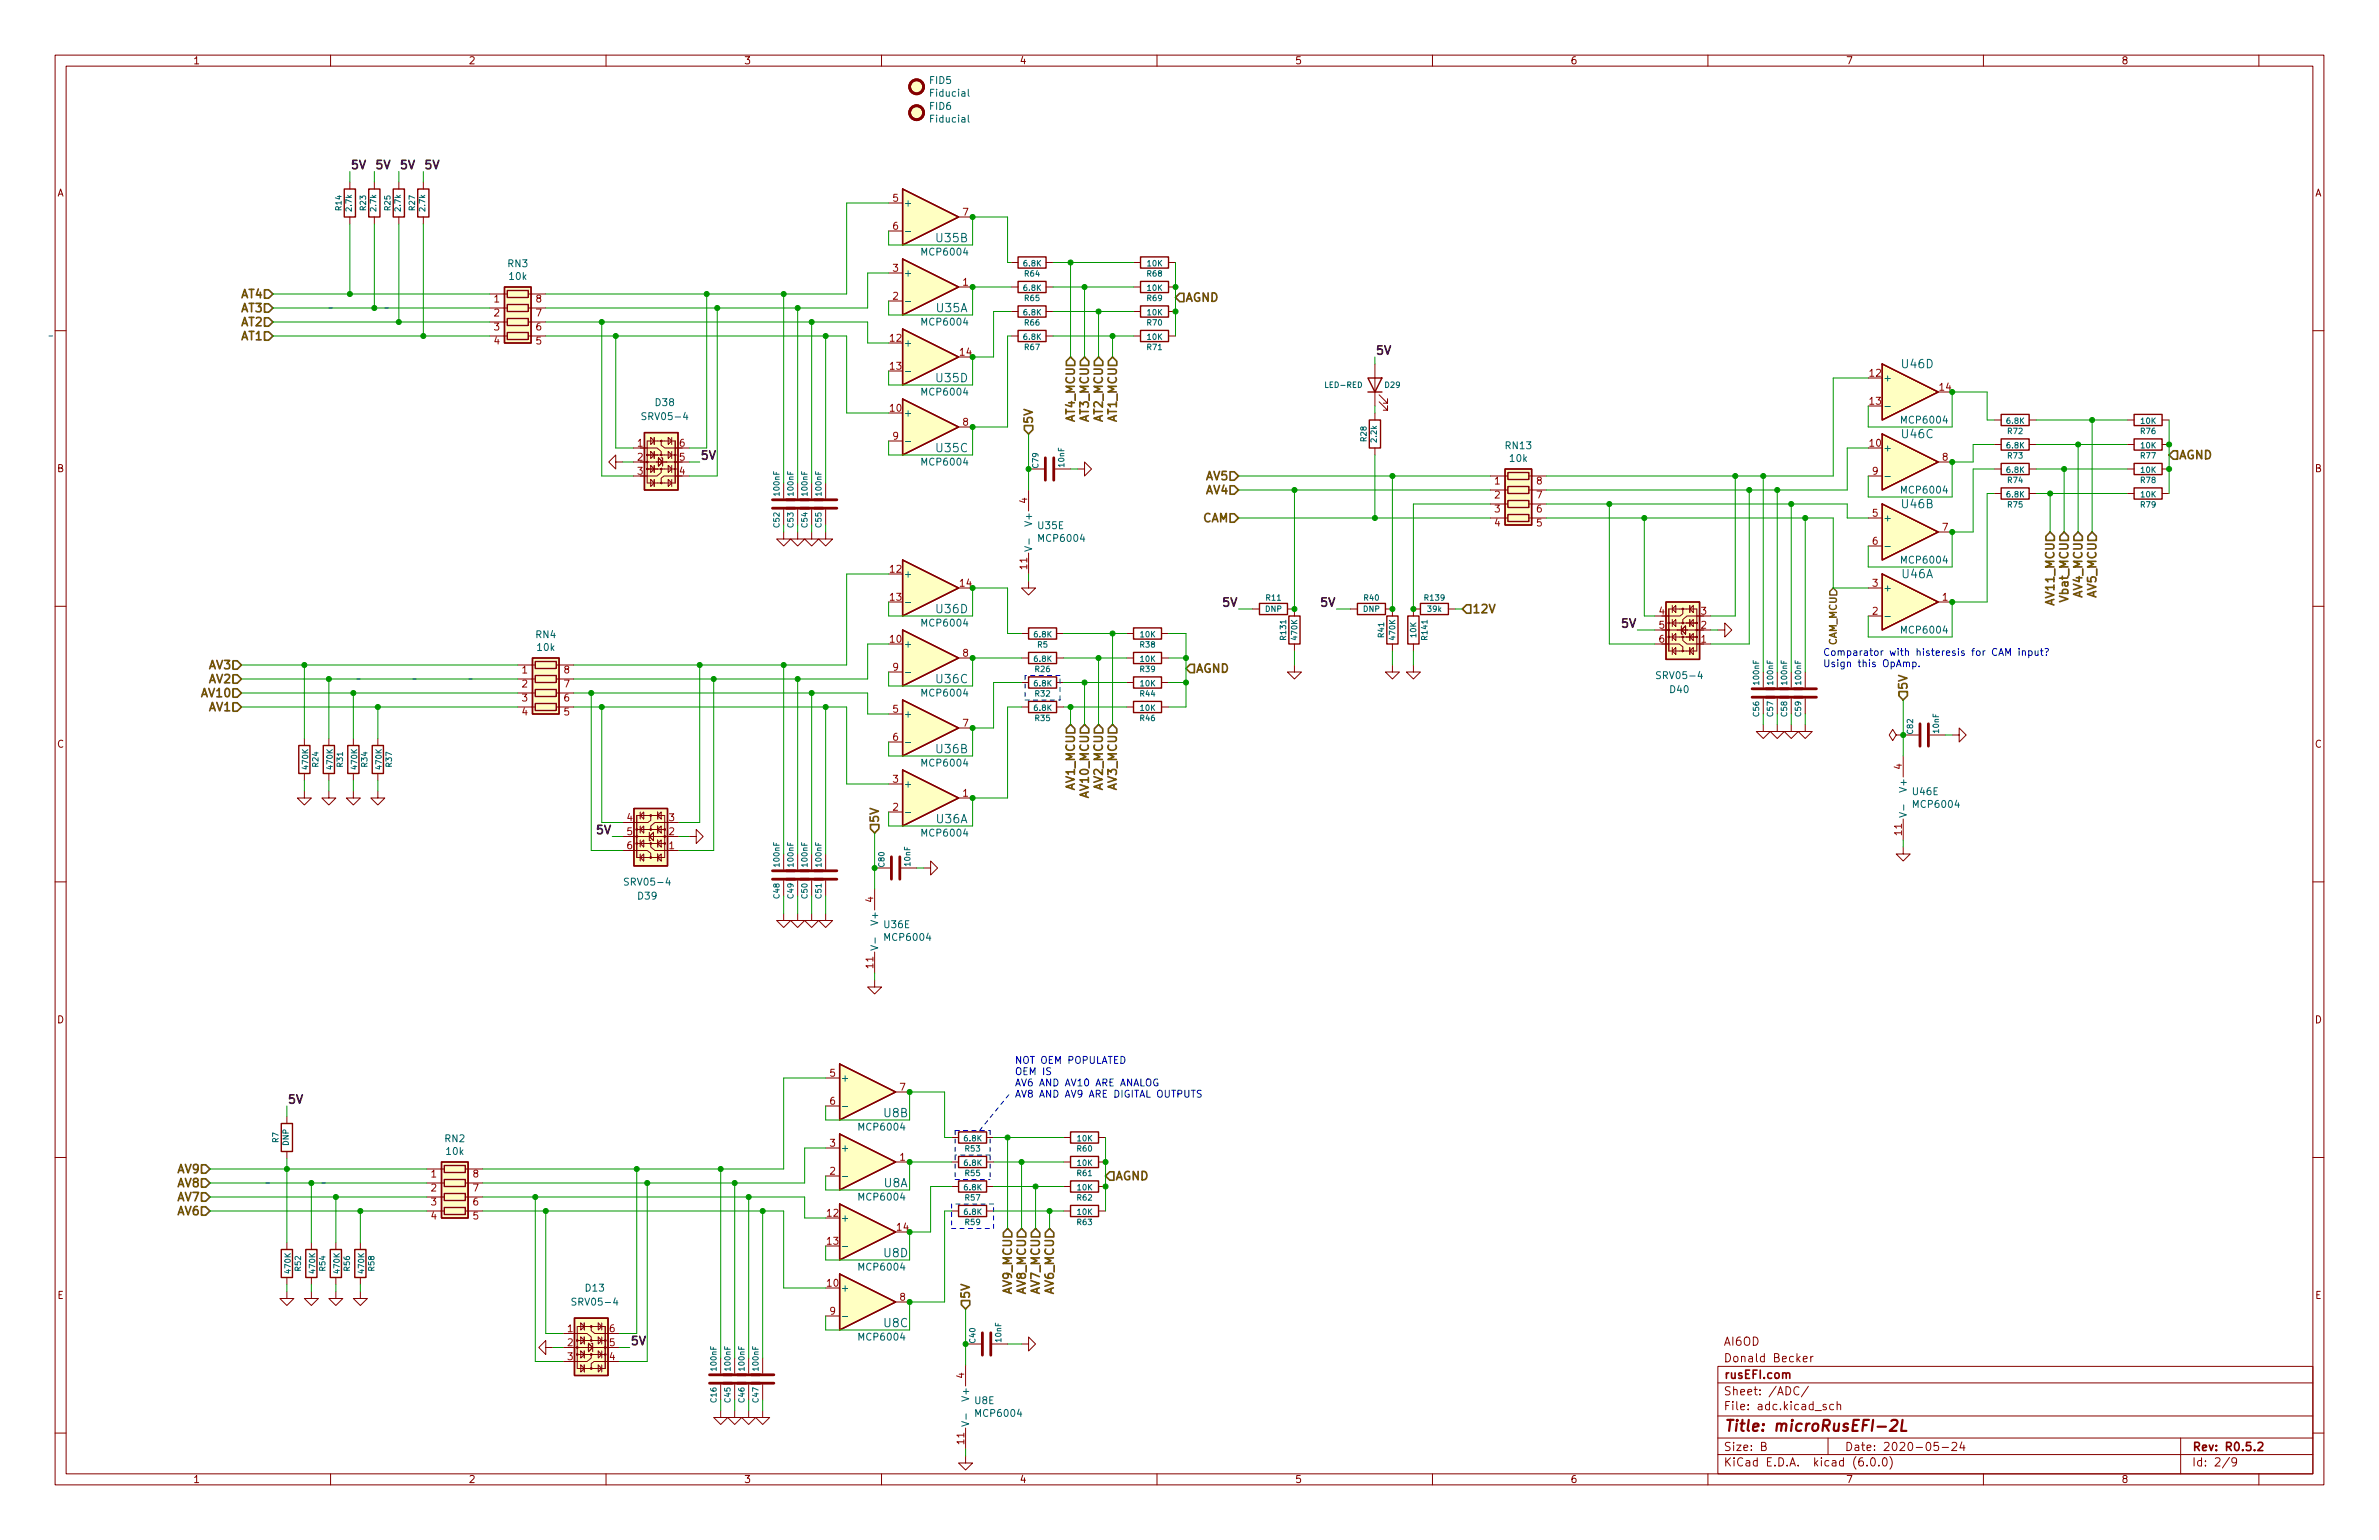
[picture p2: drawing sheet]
<svg xmlns="http://www.w3.org/2000/svg" width="432mm" height="279mm" viewBox="0 0 432 279" stroke-linecap="round" stroke-linejoin="round" font-family="sans-serif">
<defs><g id="words">
<text font-size="2.8" fill="#840000" x="312.8" y="259.7">Title: microRusEFI-2L</text>
<g font-size="2.1" fill="#0f0f0f">
<text x="63.5" y="30.7">5V</text>
<text x="67.9" y="30.7">5V</text>
<text x="72.4" y="30.7">5V</text>
<text x="76.8" y="30.7">5V</text>
<text x="249.6" y="64.3">5V</text>
<text x="127" y="83.4">5V</text>
<text x="222.2" y="110.1">5V</text>
<text x="240" y="110.1">5V</text>
<text x="294.6" y="113.9">5V</text>
<text x="108.5" y="151.3">5V</text>
<text x="52.1" y="200.2">5V</text>
<text x="114.3" y="244">5V</text>
</g>
<g font-size="2.1" fill="#006464">
<text x="170" y="43.9">U35B</text>
<text x="170" y="56.6">U35A</text>
<text x="170" y="69.3">U35D</text>
<text x="345.3" y="66.8">U46D</text>
<text x="170" y="82">U35C</text>
<text x="345.3" y="79.5">U46C</text>
<text x="345.3" y="92.2">U46B</text>
<text x="345.3" y="104.9">U46A</text>
<text x="170" y="111.3">U36D</text>
<text x="170" y="124">U36C</text>
<text x="170" y="136.7">U36B</text>
<text x="170" y="149.4">U36A</text>
<text x="160.4" y="202.7">U8B</text>
<text x="160.4" y="215.4">U8A</text>
<text x="160.4" y="228.1">U8D</text>
<text x="160.4" y="240.8">U8C</text>
</g>
<g font-size="2.1" fill="#725600">
<text x="43.9" y="54.1">AT4</text>
<text x="43.9" y="56.6">AT3</text>
<text x="43.9" y="59.2">AT2</text>
<text x="215" y="54.7">AGND</text>
<text x="43.9" y="61.7">AT1</text>
<text x="187.5" y="77.1" transform="rotate(-90 187.5 77.1)">5V</text>
<text x="195.1" y="76.4" transform="rotate(-90 195.1 76.4)">AT4_MCU</text>
<text x="197.6" y="76.4" transform="rotate(-90 197.6 76.4)">AT3_MCU</text>
<text x="200.2" y="76.4" transform="rotate(-90 200.2 76.4)">AT2_MCU</text>
<text x="202.7" y="76.4" transform="rotate(-90 202.7 76.4)">AT1_MCU</text>
<text x="395.3" y="83.3">AGND</text>
<text x="219" y="89.7">AV4</text>
<text x="219" y="87.1">AV5</text>
<text x="218.3" y="94.7">CAM</text>
<text x="267.1" y="111.3">12V</text>
<text x="372.9" y="109.5" transform="rotate(-90 372.9 109.5)">AV11_MCU</text>
<text x="375.4" y="108.8" transform="rotate(-90 375.4 108.8)">Vbat_MCU</text>
<text x="378" y="108.3" transform="rotate(-90 378 108.3)">AV4_MCU</text>
<text x="380.5" y="108.3" transform="rotate(-90 380.5 108.3)">AV5_MCU</text>
<text x="38" y="121.4">AV3</text>
<text x="38" y="124">AV2</text>
<text x="216.9" y="122">AGND</text>
<text x="346.2" y="125.4" transform="rotate(-90 346.2 125.4)">5V</text>
<text x="36.9" y="126.5">AV10</text>
<text x="38" y="129">AV1</text>
<text x="195.1" y="143.2" transform="rotate(-90 195.1 143.2)">AV1_MCU</text>
<text x="200.2" y="143.2" transform="rotate(-90 200.2 143.2)">AV2_MCU</text>
<text x="202.7" y="143.2" transform="rotate(-90 202.7 143.2)">AV3_MCU</text>
<text x="159.5" y="149.5" transform="rotate(-90 159.5 149.5)">5V</text>
<text x="197.6" y="144.4" transform="rotate(-90 197.6 144.4)">AV10_MCU</text>
<text x="32.3" y="212.9">AV9</text>
<text x="32.3" y="215.4">AV8</text>
<text x="202.3" y="214.1">AGND</text>
<text x="32.3" y="217.9">AV7</text>
<text x="32.3" y="220.5">AV6</text>
<text x="176" y="235.8" transform="rotate(-90 176 235.8)">5V</text>
<text x="183.6" y="234.7" transform="rotate(-90 183.6 234.7)">AV9_MCU</text>
<text x="186.2" y="234.7" transform="rotate(-90 186.2 234.7)">AV8_MCU</text>
<text x="188.7" y="234.7" transform="rotate(-90 188.7 234.7)">AV7_MCU</text>
<text x="191.3" y="234.7" transform="rotate(-90 191.3 234.7)">AV6_MCU</text>
</g>
<g font-size="2.1" fill="#840000">
<text x="312.8" y="244.1">AI6OD</text>
<text x="312.8" y="250.2">rusEFI.com</text>
<text x="312.8" y="247.1">Donald Becker</text>
<text x="312.8" y="255.9">File: adc.kicad_sch</text>
<text x="312.8" y="253.2">Sheet: /ADC/</text>
<text x="312.8" y="263.2">Size: B</text>
<text x="334.8" y="263.2">Date: 2020-05-24</text>
<text x="397.8" y="263.2">Rev: R0.5.2</text>
<text x="312.8" y="266">KiCad E.D.A. kicad (6.0.0)</text>
<text x="397.8" y="266">Id: 2/9</text>
</g>
<g font-size="1.8" fill="#840000">
<text x="35" y="11.7">1</text>
<text x="85" y="11.7">2</text>
<text x="135" y="11.7">3</text>
<text x="185" y="11.7">4</text>
<text x="235" y="11.7">5</text>
<text x="285" y="11.7">6</text>
<text x="335" y="11.7">7</text>
<text x="385" y="11.7">8</text>
<text x="10.3" y="35.6">A</text>
<text x="420.1" y="35.6">A</text>
<text x="10.3" y="85.7">B</text>
<text x="420.1" y="85.7">B</text>
<text x="10.3" y="135.6">C</text>
<text x="420.1" y="135.6">C</text>
<text x="10.3" y="185.7">D</text>
<text x="420.1" y="185.7">D</text>
<text x="10.4" y="235.7">E</text>
<text x="420.2" y="235.7">E</text>
<text x="35" y="269.1">1</text>
<text x="85" y="269.1">2</text>
<text x="135" y="269.1">3</text>
<text x="185" y="269.1">4</text>
<text x="235" y="269.1">5</text>
<text x="285" y="269.1">6</text>
<text x="335" y="269.1">7</text>
<text x="385" y="269.1">8</text>
</g>
<g font-size="1.8" fill="#006464">
<text x="168.8" y="15.2">FID5</text>
<text x="169" y="17.5">Fiducial</text>
<text x="168.8" y="19.9">FID6</text>
<text x="169" y="22.2">Fiducial</text>
<text x="164" y="37.5">+</text>
<text x="167.5" y="46.4">MCP6004</text>
<text x="92.2" y="48.5">RN3</text>
<text x="92.5" y="50.8">10k</text>
<text x="164" y="50.2">+</text>
<text x="167.5" y="59.1">MCP6004</text>
<text x="164" y="62.9">+</text>
<text x="167.5" y="71.8">MCP6004</text>
<text x="341.8" y="69.2">+</text>
<text x="117.1" y="76.2">SRV05-4</text>
<text x="119" y="73.7">D38</text>
<text x="164" y="75.6">+</text>
<text x="345.3" y="76.8">MCP6004</text>
<text x="273.3" y="81.5">RN13</text>
<text x="274.1" y="83.8">10k</text>
<text x="341.8" y="81.9">+</text>
<text x="167.5" y="84.5">MCP6004</text>
<text x="345.3" y="89.5">MCP6004</text>
<text x="187.3" y="95" transform="rotate(-90 187.3 95)">V+</text>
<text x="188.5" y="96">U35E</text>
<text x="341.8" y="94.6">+</text>
<text x="188.7" y="98.3">MCP6004</text>
<text x="164" y="104.8">+</text>
<text x="341.8" y="107.3">+</text>
<text x="345.3" y="102.2">MCP6004</text>
<text x="167.5" y="113.7">MCP6004</text>
<text x="97.3" y="115.8">RN4</text>
<text x="97.6" y="118.1">10k</text>
<text x="164" y="117.5">+</text>
<text x="345.3" y="114.9">MCP6004</text>
<text x="301.2" y="123.2">SRV05-4</text>
<text x="303.2" y="125.7">D40</text>
<text x="164" y="130.2">+</text>
<text x="167.5" y="126.4">MCP6004</text>
<text x="164" y="142.9">+</text>
<text x="167.5" y="139.1">MCP6004</text>
<text x="346.1" y="143.3" transform="rotate(-90 346.1 143.3)">V+</text>
<text x="347.2" y="144.2">U46E</text>
<text x="347.5" y="146.6">MCP6004</text>
<text x="167.5" y="151.8">MCP6004</text>
<text x="113.9" y="160.7">SRV05-4</text>
<text x="115.9" y="163.2">D39</text>
<text x="159.4" y="167.4" transform="rotate(-90 159.4 167.4)">V+</text>
<text x="160.5" y="168.4">U36E</text>
<text x="160.8" y="170.7">MCP6004</text>
<text x="152.5" y="196.2">+</text>
<text x="80.8" y="207.2">RN2</text>
<text x="81.1" y="209.5">10k</text>
<text x="152.5" y="208.9">+</text>
<text x="156.1" y="205.1">MCP6004</text>
<text x="152.5" y="221.6">+</text>
<text x="156.1" y="217.8">MCP6004</text>
<text x="156.1" y="230.5">MCP6004</text>
<text x="104.4" y="236.9">SRV05-4</text>
<text x="106.3" y="234.3">D13</text>
<text x="152.5" y="234.3">+</text>
<text x="156.1" y="243.2">MCP6004</text>
<text x="175.9" y="253.8" transform="rotate(-90 175.9 253.8)">V+</text>
<text x="176.9" y="254.7">U8E</text>
<text x="177.3" y="257">MCP6004</text>
</g>
<g font-size="1.8" fill="#a90000">
<text x="162.1" y="36.6">5</text>
<text x="162.1" y="41.7">6</text>
<text x="174.8" y="39.1">7</text>
<text x="162.1" y="49.3">3</text>
<text x="174.8" y="51.8">1</text>
<text x="89.7" y="54.9">1</text>
<text x="89.7" y="57.4">2</text>
<text x="89.7" y="59.9">3</text>
<text x="97.3" y="59.9">6</text>
<text x="97.3" y="57.4">7</text>
<text x="97.3" y="54.9">8</text>
<text x="162.1" y="54.4">2</text>
<text x="89.7" y="62.5">4</text>
<text x="97.3" y="62.5">5</text>
<text x="161.6" y="62">12</text>
<text x="174.3" y="64.5">14</text>
<text x="161.6" y="67.1">13</text>
<text x="339.4" y="68.3">12</text>
<text x="352.1" y="70.9">14</text>
<text x="161.6" y="74.7">10</text>
<text x="174.8" y="77.2">8</text>
<text x="339.4" y="73.4">13</text>
<text x="115.7" y="81">1</text>
<text x="115.7" y="83.6">2</text>
<text x="123.3" y="83.6">5</text>
<text x="123.3" y="81">6</text>
<text x="162.1" y="79.8">9</text>
<text x="339.4" y="81">10</text>
<text x="352.6" y="83.6">8</text>
<text x="115.7" y="86.1">3</text>
<text x="123.3" y="86.1">4</text>
<text x="271.3" y="87.9">1</text>
<text x="278.9" y="87.9">8</text>
<text x="339.9" y="86.1">9</text>
<text x="186.4" y="91.3" transform="rotate(-90 186.4 91.3)">4</text>
<text x="271.3" y="90.4">2</text>
<text x="271.3" y="93">3</text>
<text x="271.3" y="95.5">4</text>
<text x="278.9" y="95.5">5</text>
<text x="278.9" y="93">6</text>
<text x="278.9" y="90.4">7</text>
<text x="339.9" y="93.7">5</text>
<text x="339.9" y="98.8">6</text>
<text x="352.6" y="96.3">7</text>
<text x="161.6" y="103.9">12</text>
<text x="174.3" y="106.4">14</text>
<text x="186.4" y="103.2" transform="rotate(-90 186.4 103.2)">11</text>
<text x="339.9" y="106.4">3</text>
<text x="161.6" y="109">13</text>
<text x="301.1" y="111.5">4</text>
<text x="308.8" y="111.5">3</text>
<text x="339.9" y="111.5">2</text>
<text x="352.6" y="109">1</text>
<text x="161.6" y="116.6">10</text>
<text x="174.8" y="119.1">8</text>
<text x="301.1" y="114">5</text>
<text x="301.1" y="116.6">6</text>
<text x="308.8" y="116.6">1</text>
<text x="308.8" y="114">2</text>
<text x="94.8" y="122.2">1</text>
<text x="94.8" y="124.7">2</text>
<text x="102.4" y="124.7">7</text>
<text x="102.4" y="122.2">8</text>
<text x="162.1" y="121.7">9</text>
<text x="94.8" y="127.3">3</text>
<text x="94.8" y="129.8">4</text>
<text x="102.4" y="129.8">5</text>
<text x="102.4" y="127.3">6</text>
<text x="162.1" y="129.3">5</text>
<text x="174.8" y="131.8">7</text>
<text x="162.1" y="134.4">6</text>
<text x="162.1" y="142">3</text>
<text x="345.2" y="139.6" transform="rotate(-90 345.2 139.6)">4</text>
<text x="113.8" y="149">4</text>
<text x="121.4" y="149">3</text>
<text x="162.1" y="147.1">2</text>
<text x="174.8" y="144.5">1</text>
<text x="113.8" y="151.5">5</text>
<text x="113.8" y="154.1">6</text>
<text x="121.4" y="154.1">1</text>
<text x="121.4" y="151.5">2</text>
<text x="345.2" y="151.5" transform="rotate(-90 345.2 151.5)">11</text>
<text x="158.5" y="163.7" transform="rotate(-90 158.5 163.7)">4</text>
<text x="158.5" y="175.6" transform="rotate(-90 158.5 175.6)">11</text>
<text x="150.6" y="195.3">5</text>
<text x="163.3" y="197.9">7</text>
<text x="150.6" y="200.4">6</text>
<text x="150.6" y="208">3</text>
<text x="78.2" y="213.6">1</text>
<text x="85.9" y="213.6">8</text>
<text x="150.6" y="213.1">2</text>
<text x="163.3" y="210.6">1</text>
<text x="78.2" y="216.2">2</text>
<text x="78.2" y="218.7">3</text>
<text x="78.2" y="221.2">4</text>
<text x="85.9" y="221.2">5</text>
<text x="85.9" y="218.7">6</text>
<text x="85.9" y="216.2">7</text>
<text x="150.1" y="220.7">12</text>
<text x="150.1" y="225.8">13</text>
<text x="162.8" y="223.3">14</text>
<text x="150.1" y="233.4">10</text>
<text x="150.6" y="238.5">9</text>
<text x="163.3" y="236">8</text>
<text x="103" y="241.7">1</text>
<text x="103" y="244.2">2</text>
<text x="110.6" y="244.2">5</text>
<text x="110.6" y="241.7">6</text>
<text x="103" y="246.8">3</text>
<text x="110.6" y="246.8">4</text>
<text x="175" y="250" transform="rotate(-90 175 250)">4</text>
<text x="175" y="262" transform="rotate(-90 175 262)">11</text>
</g>
<g font-size="1.8" fill="#0000c2">
<text x="330.8" y="119">Comparator with histeresis for CAM input?</text>
<text x="330.8" y="121">Usign this OpAmp.</text>
<text x="184.1" y="193">NOT OEM POPULATED</text>
<text x="184.1" y="195">OEM IS</text>
<text x="184.1" y="197.1">AV6 AND AV10 ARE ANALOG</text>
<text x="184.1" y="199.1">AV8 AND AV9 ARE DIGITAL OUTPUTS</text>
</g>
<text font-size="1.8" fill="#725600" x="333.4" y="117.1" transform="rotate(-90 333.4 117.1)">CAM_MCU</text>
<g font-size="1.4" fill="#006464">
<text x="62" y="38.1" transform="rotate(-90 62 38.1)">R14</text>
<text x="63.8" y="38.2" transform="rotate(-90 63.8 38.2)">2.7k</text>
<text x="66.4" y="38.1" transform="rotate(-90 66.4 38.1)">R23</text>
<text x="68.3" y="38.2" transform="rotate(-90 68.3 38.2)">2.7k</text>
<text x="70.9" y="38.1" transform="rotate(-90 70.9 38.1)">R25</text>
<text x="72.7" y="38.2" transform="rotate(-90 72.7 38.2)">2.7k</text>
<text x="75.3" y="38.1" transform="rotate(-90 75.3 38.1)">R27</text>
<text x="77.2" y="38.2" transform="rotate(-90 77.2 38.2)">2.7k</text>
<text x="185.9" y="52.8">6.8K</text>
<text x="185.9" y="48.3">6.8K</text>
<text x="186" y="50.2">R64</text>
<text x="208.3" y="50.2">R68</text>
<text x="208.3" y="52.8">10K</text>
<text x="208.3" y="48.3">10K</text>
<text x="185.9" y="57.2">6.8K</text>
<text x="186" y="54.6">R65</text>
<text x="186" y="59.1">R66</text>
<text x="208.3" y="59.1">R70</text>
<text x="208.3" y="54.6">R69</text>
<text x="208.3" y="57.2">10K</text>
<text x="185.9" y="61.6">6.8K</text>
<text x="186" y="63.5">R67</text>
<text x="208.3" y="63.5">R71</text>
<text x="208.3" y="61.6">10K</text>
<text x="240.7" y="70.4">LED-RED</text>
<text x="251.4" y="70.4">D29</text>
<text x="364.3" y="76.9">6.8K</text>
<text x="388.6" y="76.9">10K</text>
<text x="248" y="80" transform="rotate(-90 248 80)">R28</text>
<text x="249.9" y="80.1" transform="rotate(-90 249.9 80.1)">2.2k</text>
<text x="364.3" y="81.3">6.8K</text>
<text x="364.5" y="78.7">R72</text>
<text x="364.5" y="83.2">R73</text>
<text x="388.6" y="83.2">R77</text>
<text x="388.6" y="78.7">R76</text>
<text x="388.6" y="81.3">10K</text>
<text x="141.5" y="89.8" transform="rotate(-90 141.5 89.8)">100nF</text>
<text x="144" y="89.8" transform="rotate(-90 144 89.8)">100nF</text>
<text x="146.6" y="89.8" transform="rotate(-90 146.6 89.8)">100nF</text>
<text x="149.1" y="89.8" transform="rotate(-90 149.1 89.8)">100nF</text>
<text x="188.5" y="84.8" transform="rotate(-90 188.5 84.8)">C79</text>
<text x="193.2" y="84.7" transform="rotate(-90 193.2 84.7)">10nF</text>
<text x="364.3" y="85.8">6.8K</text>
<text x="364.5" y="87.6">R74</text>
<text x="388.6" y="87.6">R78</text>
<text x="388.6" y="85.8">10K</text>
<text x="141.5" y="95.6" transform="rotate(-90 141.5 95.6)">C52</text>
<text x="144" y="95.6" transform="rotate(-90 144 95.6)">C53</text>
<text x="146.6" y="95.6" transform="rotate(-90 146.6 95.6)">C54</text>
<text x="149.1" y="95.6" transform="rotate(-90 149.1 95.6)">C55</text>
<text x="364.3" y="90.2">6.8K</text>
<text x="364.5" y="92.1">R75</text>
<text x="388.6" y="92.1">R79</text>
<text x="388.6" y="90.2">10K</text>
<text x="229.6" y="111">DNP</text>
<text x="229.8" y="109">R11</text>
<text x="247.4" y="111">DNP</text>
<text x="247.6" y="109">R40</text>
<text x="258.7" y="109">R139</text>
<text x="259.2" y="111">39k</text>
<text x="187.8" y="115.6">6.8K</text>
<text x="188.3" y="117.5">R5</text>
<text x="207" y="117.5">R38</text>
<text x="207" y="115.6">10K</text>
<text x="233.4" y="116" transform="rotate(-90 233.4 116)">R131</text>
<text x="235.5" y="116" transform="rotate(-90 235.5 116)">470K</text>
<text x="251.2" y="115.6" transform="rotate(-90 251.2 115.6)">R41</text>
<text x="253.2" y="116" transform="rotate(-90 253.2 116)">470K</text>
<text x="257" y="115.6" transform="rotate(-90 257 115.6)">10K</text>
<text x="259.1" y="116" transform="rotate(-90 259.1 116)">R141</text>
<text x="187.8" y="124.5">6.8K</text>
<text x="187.8" y="120.1">6.8K</text>
<text x="187.9" y="121.9">R26</text>
<text x="207" y="121.9">R39</text>
<text x="207" y="124.5">10K</text>
<text x="207" y="120.1">10K</text>
<text x="319.3" y="124.1" transform="rotate(-90 319.3 124.1)">100nF</text>
<text x="321.8" y="124.1" transform="rotate(-90 321.8 124.1)">100nF</text>
<text x="324.4" y="124.1" transform="rotate(-90 324.4 124.1)">100nF</text>
<text x="326.9" y="124.1" transform="rotate(-90 326.9 124.1)">100nF</text>
<text x="187.8" y="129">6.8K</text>
<text x="187.9" y="130.8">R35</text>
<text x="187.9" y="126.4">R32</text>
<text x="207" y="130.8">R46</text>
<text x="207" y="126.4">R44</text>
<text x="207" y="129">10K</text>
<text x="319.3" y="129.9" transform="rotate(-90 319.3 129.9)">C56</text>
<text x="321.8" y="129.9" transform="rotate(-90 321.8 129.9)">C57</text>
<text x="324.4" y="129.9" transform="rotate(-90 324.4 129.9)">C58</text>
<text x="326.9" y="129.9" transform="rotate(-90 326.9 129.9)">C59</text>
<text x="347.2" y="133.1" transform="rotate(-90 347.2 133.1)">C82</text>
<text x="351.9" y="132.9" transform="rotate(-90 351.9 132.9)">10nF</text>
<text x="55.9" y="139.5" transform="rotate(-90 55.9 139.5)">470K</text>
<text x="57.8" y="139.1" transform="rotate(-90 57.8 139.1)">R24</text>
<text x="60.4" y="139.5" transform="rotate(-90 60.4 139.5)">470K</text>
<text x="62.2" y="139.1" transform="rotate(-90 62.2 139.1)">R31</text>
<text x="64.8" y="139.5" transform="rotate(-90 64.8 139.5)">470K</text>
<text x="66.7" y="139.1" transform="rotate(-90 66.7 139.1)">R34</text>
<text x="69.3" y="139.5" transform="rotate(-90 69.3 139.5)">470K</text>
<text x="71.1" y="139.1" transform="rotate(-90 71.1 139.1)">R37</text>
<text x="141.5" y="157.1" transform="rotate(-90 141.5 157.1)">100nF</text>
<text x="144" y="157.1" transform="rotate(-90 144 157.1)">100nF</text>
<text x="146.6" y="157.1" transform="rotate(-90 146.6 157.1)">100nF</text>
<text x="149.1" y="157.1" transform="rotate(-90 149.1 157.1)">100nF</text>
<text x="160.5" y="157.2" transform="rotate(-90 160.5 157.2)">C80</text>
<text x="165.2" y="157.1" transform="rotate(-90 165.2 157.1)">10nF</text>
<text x="141.5" y="163" transform="rotate(-90 141.5 163)">C48</text>
<text x="144" y="163" transform="rotate(-90 144 163)">C49</text>
<text x="146.6" y="163" transform="rotate(-90 146.6 163)">C50</text>
<text x="149.1" y="163" transform="rotate(-90 149.1 163)">C51</text>
<text x="50.5" y="207.3" transform="rotate(-90 50.5 207.3)">R7</text>
<text x="52.4" y="207.8" transform="rotate(-90 52.4 207.8)">DNP</text>
<text x="175.1" y="207.1">6.8K</text>
<text x="175.2" y="208.9">R53</text>
<text x="195.6" y="208.9">R60</text>
<text x="195.6" y="207.1">10K</text>
<text x="175.1" y="216">6.8K</text>
<text x="175.1" y="211.5">6.8K</text>
<text x="175.2" y="213.4">R55</text>
<text x="195.6" y="213.4">R61</text>
<text x="195.6" y="216">10K</text>
<text x="195.6" y="211.5">10K</text>
<text x="175.1" y="220.4">6.8K</text>
<text x="175.2" y="217.8">R57</text>
<text x="195.6" y="217.8">R62</text>
<text x="195.6" y="220.4">10K</text>
<text x="175.2" y="222.2">R59</text>
<text x="195.6" y="222.2">R63</text>
<text x="52.8" y="230.9" transform="rotate(-90 52.8 230.9)">470K</text>
<text x="54.6" y="230.5" transform="rotate(-90 54.6 230.5)">R52</text>
<text x="57.2" y="230.9" transform="rotate(-90 57.2 230.9)">470K</text>
<text x="59.1" y="230.5" transform="rotate(-90 59.1 230.5)">R54</text>
<text x="61.6" y="230.9" transform="rotate(-90 61.6 230.9)">470K</text>
<text x="63.5" y="230.5" transform="rotate(-90 63.5 230.5)">R56</text>
<text x="66.1" y="230.9" transform="rotate(-90 66.1 230.9)">470K</text>
<text x="67.9" y="230.5" transform="rotate(-90 67.9 230.5)">R58</text>
<text x="177" y="243.6" transform="rotate(-90 177 243.6)">C40</text>
<text x="181.7" y="243.4" transform="rotate(-90 181.7 243.4)">10nF</text>
<text x="130" y="248.6" transform="rotate(-90 130 248.6)">100nF</text>
<text x="132.6" y="248.6" transform="rotate(-90 132.6 248.6)">100nF</text>
<text x="135.1" y="248.6" transform="rotate(-90 135.1 248.6)">100nF</text>
<text x="137.7" y="248.6" transform="rotate(-90 137.7 248.6)">100nF</text>
<text x="130" y="254.4" transform="rotate(-90 130 254.4)">C16</text>
<text x="132.6" y="254.4" transform="rotate(-90 132.6 254.4)">C45</text>
<text x="135.1" y="254.4" transform="rotate(-90 135.1 254.4)">C46</text>
<text x="137.7" y="254.4" transform="rotate(-90 137.7 254.4)">C47</text>
</g>
</g></defs>
<g fill="none" stroke="#840000" stroke-width=".18">
<path d="M10 10h411.8v259.4h-411.8zM12 12h407.8v255.4h-407.8zM60 10v2M110 10v2M160 10v2M210 10v2M260 10v2M310 10v2M360 10v2M410 10v2M63.5 33v1.3M63.5 39.4v1.2"/>
<path d="M67.9 33v1.3M67.9 39.4v1.2M72.4 33v1.3M72.4 39.4v1.2M76.8 33v1.3M76.8 39.4v1.2M161.3 36.8h2.5M174 39.4h2.5M10 60h2M88.9 53.3h3.2M88.9 55.9h3.2M88.9 58.4h3.2"/>
<path d="M95.9 53.3h3.2M95.9 55.9h3.2M95.9 58.4h3.2M161.3 54.6h2.5M161.3 49.5h2.5M161.3 41.9h2.5M174 52.1h2.5M183.5 52.1h1.3M183.5 56.5h1.3M183.5 47.6h1.3M189.9 52.1h1.2M189.9 56.5h1.2"/>
<path d="M189.9 47.6h1.2M205.7 52.1h1.3M205.7 56.5h1.3M205.7 47.6h1.3M212.1 52.1h1.3M212.1 56.5h1.3M212.1 47.6h1.3M419.8 60h2M88.9 61h3.2M95.9 61h3.2M118.1 79.4l.6 .6-.6 .6zM118.7 79.4v1.2"/>
<path d="M120 79.9v.9l.6 .5h3.2M121.3 79.4l.6 .6-.6 .6zM121.9 79.4v1.2M174 77.5h2.5M183.5 61h1.3M189.9 61h1.2M205.7 61h1.3M212.1 61h1.3M249.6 66v7.7M249.6 74.9v1.3M250.3 72.9l1.5 1.5v-.7v.7h-.7M250.3 71.6l1.5 1.6v-.8v.8h-.7"/>
<path d="M361.9 76.2h1.3M368.3 76.2h1.3M386.1 76.2h1.2M392.4 76.2h1.3M111.8 83.8v-1.2l-1.3 1.2 1.3 1.3v-1.3h1.2M114.9 83.8h10.2M114.9 81.3h2.6M114.9 86.4h2.6M116.2 81.3h3.1l.7 .6v.7M117.5 80h5.1v7.6h-5.1zM117.5 82.6h5.1M117.5 85.1h5.1"/>
<path d="M118.1 81.9l.6 .7-.6 .6zM118.1 84.5l.6 .6-.6 .6zM118.1 87l.6 .6-.6 .7zM118.7 81.9v1.3M118.7 84.5v1.2M118.7 87v1.3M119.5 83.1l.8 .7-.8 .8zM120 83.1h.3v1.5M120 85v.7l-.7 .7h-3.1M121.3 81.9l.6 .7-.6 .6zM121.3 84.5l.6 .6-.6 .6zM121.3 87l.6 .6-.6 .7z"/>
<path d="M121.9 81.9v1.3M121.9 84.5v1.2M121.9 87v1.3M122.6 81.3h2.5M122.6 86.4h2.5M123.8 86.4h-3.3l-.5 .3v.9M142.2 96.5v1.3h1.3l-1.3 1.3-1.2-1.3h1.2M142.2 87.6v2.8M142.2 92.5v2.8M144.8 96.5v1.3h1.2l-1.2 1.3-1.3-1.3h1.3M144.8 87.6v2.8M144.8 92.5v2.8"/>
<path d="M147.3 96.5v1.3h1.3l-1.3 1.3-1.3-1.3h1.3M147.3 87.6v2.8M147.3 92.5v2.8M149.9 96.5v1.3h1.2l-1.2 1.3-1.3-1.3h1.3M149.9 87.6v2.8M149.9 92.5v2.8M161.3 80h2.5M186.7 85.1h2.8M186.7 88.9v3.8M191.5 85.1h2.8M195.6 85.1h1.2v-1.3l1.3 1.3-1.3 1.3v-1.3M249.6 81.3v1.3"/>
<path d="M270.5 86.4h3.2M270.5 94h3.2M270.5 88.9h3.2M270.5 91.4h3.2M277.5 86.4h3.2M277.5 94h3.2M277.5 88.9h3.2M277.5 91.4h3.2M339.1 86.4h2.5M339.1 94h2.5M339.1 99.1h2.5M351.8 83.8h2.5"/>
<path d="M351.8 96.5h2.5M361.9 85.1h1.3M361.9 80.6h1.3M361.9 89.5h1.3M368.3 85.1h1.3M368.3 80.6h1.3M368.3 89.5h1.3M386.1 85.1h1.2M386.1 80.6h1.2M386.1 89.5h1.2M392.4 85.1h1.3M392.4 80.6h1.3"/>
<path d="M392.4 89.5h1.3M10 110h2M174 119.4h2.5M185.4 114.9h1.3M185.4 119.4h1.3M186.7 105.4v1.3h1.3l-1.3 1.3-1.3-1.3h1.3M186.7 100.3v3.8M191.8 114.9h1.2M191.8 119.4h1.2M204.5 114.9h1.2M204.5 119.4h1.2M210.8 114.9h1.3"/>
<path d="M210.8 119.4h1.3M227.3 110.5h1.3M233.7 110.5h1.2v1.3M234.9 116.8v1.3M245.1 110.5h1.3M251.5 110.5h1.2v1.3M252.7 116.8v1.3M256.5 116.8v1.3M257.8 110.5h-1.3v1.3M262.9 110.5h1.3M300.4 111.8h2.5M300.4 114.3h10.1"/>
<path d="M300.4 116.8h2.5M301.6 116.8h3.2l.6 .5v.9M302.9 110.5h5.1v7.6h-5.1zM302.9 115.6h5.1M302.9 113h5.1M303.5 118.1l.7-.6v1.2zM303.5 115.6l.7-.7v1.3zM303.5 110.5l.7-.6v1.2zM303.5 109.9v1.2M303.5 112.4v1.3M303.5 114.9v1.3M303.5 117.5v1.2"/>
<path d="M304.2 112.4v1.3l-.7-.7zM305.2 113.5v1.6h.2M305.2 114.3l.7-.8v1.6zM305.4 115.6v.6l.8 .6h3M305.4 110.5v.9l-.5 .4h-3.3M306.7 118.1l.6-.6v1.2zM306.7 115.6l.6-.7v1.3zM306.7 110.5l.6-.6v1.2zM306.7 109.9v1.2M306.7 112.4v1.3M306.7 114.9v1.3M306.7 117.5v1.2"/>
<path d="M307.3 112.4v1.3l-.6-.7zM308 111.8h2.5M308 116.8h2.5M309.2 111.8h-3l-.8 .6v.8M311.8 114.3h1.3v-1.3l1.2 1.3-1.2 1.3v-1.3M339.1 111.8h2.5M339.1 106.7h2.5M351.8 109.2h2.5M419.8 110h2M55.2 134v1.3M59.7 134v1.3M64.1 134v1.3"/>
<path d="M68.6 134v1.3M94 128.3h3.2M94 120.7h3.2M94 123.2h3.2M94 125.7h3.2M101 128.3h3.1M101 120.7h3.1M101 123.2h3.1M101 125.7h3.1M161.3 129.5h2.5M161.3 134.6h2.5M161.3 121.9h2.5"/>
<path d="M174 132.1h2.5M185.4 128.3h1.3M185.4 123.8h1.3M191.8 128.3h1.2M191.8 123.8h1.2M204.5 128.3h1.2M204.5 123.8h1.2M210.8 128.3h1.3M210.8 123.8h1.3M234.9 120.7v1.2h-1.2l1.2 1.3 1.3-1.3h-1.3M252.7 120.7v1.2h-1.2l1.2 1.3 1.3-1.3h-1.3M256.5 120.7v1.2h-1.2l1.2 1.3 1.3-1.3h-1.3"/>
<path d="M320 131.4v1.3h1.3l-1.3 1.3-1.2-1.3h1.2M320 121.9v2.8M320 126.7v2.8M322.6 131.4v1.3h1.2l-1.2 1.3-1.3-1.3h1.3M322.6 121.9v2.8M322.6 126.7v2.8M325.1 131.4v1.3h1.3l-1.3 1.3-1.3-1.3h1.3M325.1 121.9v2.8M325.1 126.7v2.8M327.7 131.4v1.3h1.2l-1.2 1.3-1.3-1.3h1.3M327.7 121.9v2.8M327.7 126.7v2.8"/>
<path d="M344.2 133.4l-.7-1.1-.6 1.1 .6 1 .7-1h1.2M345.4 133.4h.1M345.4 133.4h2.8M345.4 137.2v3.8M350.3 133.4h2.8M354.3 133.4h1.3v-1.3l1.3 1.3-1.3 1.2v-1.2M10 160h2M55.2 143.5v1.3h1.3l-1.3 1.3-1.2-1.3h1.2M55.2 140.3v1.3M59.7 143.5v1.3h1.3l-1.3 1.3-1.3-1.3h1.3M59.7 140.3v1.3M64.1 143.5v1.3h1.3l-1.3 1.3-1.2-1.3h1.2"/>
<path d="M64.1 140.3v1.3M68.6 143.5v1.3h1.2l-1.2 1.3-1.3-1.3h1.3M68.6 140.3v1.3M113 151.8h10.2M113 154.3h2.6M113 149.2h2.6M114.3 154.3h3.2l.6 .5v.9M115.6 148h5v7.6h-5zM115.6 153h5M115.6 150.5h5M116.2 155.6l.6-.7v1.3zM116.2 153l.6-.6v1.3z"/>
<path d="M116.2 150.5l.6-.6v1.2zM116.2 147.3v1.3M116.2 149.9v1.2M116.2 152.4v1.3M116.2 154.9v1.3M116.8 147.3v1.3l-.6-.6zM117.9 151v1.5h.2M117.9 151.8l.7-.8v1.5zM118.1 153v.7l.8 .6h3M118.1 148v.8l-.5 .4h-3.3M119.4 155.6l.6-.7v1.3zM119.4 153l.6-.6v1.3z"/>
<path d="M119.4 148l.6-.7v1.3zM119.4 147.3v1.3M119.4 149.9v1.2M119.4 152.4v1.3M119.4 154.9v1.3M120 149.9v1.2l-.6-.6zM120.6 154.3h2.6M120.6 149.2h2.6M121.9 149.2h-3l-.8 .7v.7M125.1 151.8h1.3v-1.3l1.2 1.3-1.2 1.2v-1.2M142.2 154.9v2.8M142.2 159.8v2.8"/>
<path d="M144.8 154.9v2.8M144.8 159.8v2.8M147.3 154.9v2.8M147.3 159.8v2.8M149.9 154.9v2.8M149.9 159.8v2.8M158.7 157.5h2.8M161.3 147.3h2.5M161.3 142.2h2.5M163.6 157.5h2.8M167.6 157.5h1.3v-1.3l1.3 1.3-1.3 1.3v-1.3M174 144.8h2.5"/>
<path d="M345.4 153.7v1.2h1.3l-1.3 1.3-1.2-1.3h1.2M345.4 148.6v3.8M419.8 160h2M142.2 165.7v1.3h1.3l-1.3 1.3-1.2-1.3h1.2M144.8 165.7v1.3h1.2l-1.2 1.3-1.3-1.3h1.3M147.3 165.7v1.3h1.3l-1.3 1.3-1.3-1.3h1.3M149.9 165.7v1.3h1.2l-1.2 1.3-1.3-1.3h1.3M158.7 177.8v1.3h1.3l-1.3 1.2-1.2-1.2h1.2M158.7 161.3v3.8M158.7 172.7v3.8M149.9 195.6h2.5M162.6 198.1h2.5"/>
<path d="M10 210h2M52.1 202.6v1.2M52.1 208.9v1.3M77.5 219.7h3.1M77.5 212.1h3.1M77.5 214.6h3.1M77.5 217.2h3.1M84.5 219.7h3.1M84.5 212.1h3.1M84.5 214.6h3.1M84.5 217.2h3.1M149.9 200.7h2.5"/>
<path d="M149.9 213.4h2.5M149.9 208.3h2.5M162.6 210.8h2.5M172.7 215.3h1.3M172.7 210.8h1.3M172.7 206.4h1.3M172.7 219.7h1.3M179.1 215.3h1.2M179.1 210.8h1.2M179.1 206.4h1.2M179.1 219.7h1.2M193 215.3h1.3"/>
<path d="M193 210.8h1.3M193 206.4h1.3M193 219.7h1.3M199.4 215.3h1.3M199.4 210.8h1.3M199.4 206.4h1.3M199.4 219.7h1.3M419.8 210h2M52.1 234.3v1.3h1.2l-1.2 1.3-1.3-1.3h1.3M52.1 225.4v1.3M52.1 231.8v1.2M56.5 234.3v1.3h1.3l-1.3 1.3-1.3-1.3h1.3"/>
<path d="M56.5 225.4v1.3M56.5 231.8v1.2M61 234.3v1.3h1.2l-1.2 1.3-1.3-1.3h1.3M61 225.4v1.3M61 231.8v1.2M65.4 234.3v1.3h1.3l-1.3 1.3-1.3-1.3h1.3M65.4 225.4v1.3M65.4 231.8v1.2M149.9 238.8h2.5M162.6 236.2h2.5M10 260h2M99.1 244.5v-1.3l-1.3 1.3 1.3 1.2v-1.2h1.2"/>
<path d="M102.2 244.5h10.2M102.2 241.9h2.6M102.2 247h2.6M103.5 241.9h3.1l.7 .7v.6M104.8 240.7h5.1v7.6h-5.1zM104.8 243.2h5.1M104.8 245.7h5.1M105.4 240l.6 .7-.6 .6zM105.4 242.6l.6 .6-.6 .6zM105.4 245.1l.6 .6-.6 .7zM105.4 247.7l.6 .6-.6 .6zM106 240v1.3"/>
<path d="M106 242.6v1.2M106 245.1v1.3M106 247.7v1.2M106.8 243.7l.8 .8-.8 .7zM107.3 243.7h.3v1.5M107.3 240.5v.9l.6 .5h3.2M107.3 245.6v.8l-.7 .6h-3.1M108.6 240l.6 .7-.6 .6zM108.6 242.6l.6 .6-.6 .6zM108.6 245.1l.6 .6-.6 .7zM108.6 247.7l.6 .6-.6 .6zM109.2 240v1.3"/>
<path d="M109.2 242.6v1.2M109.2 245.1v1.3M109.2 247.7v1.2M109.9 241.9h2.5M109.9 247h2.5M111.1 247h-3.3l-.5 .4v.9M130.8 255.9v1.3h1.3l-1.3 1.2-1.3-1.2h1.3M130.8 246.4v2.8M130.8 251.2v2.8M133.3 255.9v1.3h1.3l-1.3 1.2-1.2-1.2h1.2M133.3 246.4v2.8M133.3 251.2v2.8"/>
<path d="M135.9 255.9v1.3h1.3l-1.3 1.2-1.3-1.2h1.3M135.9 246.4v2.8M135.9 251.2v2.8M138.4 255.9v1.3h1.3l-1.3 1.2-1.2-1.2h1.2M138.4 246.4v2.8M138.4 251.2v2.8M175.3 243.8h2.8M175.3 247.7v3.8M175.3 259.1v3.8M180.1 243.8h2.8M185.4 243.8h1.3v-1.2l1.3 1.2-1.3 1.3v-1.3M311.8 247.9h108v19.5h-108z"/>
<path d="M311.8 256.9h108M311.8 250.9h108M326.5 251.7a.6 .6 0 0 0-.7 0 .6 .6 0 0 0-.2 .7 .56 .56 0 0 0 .3 .6 .56 .56 0 0 0 .6-.1M327.3 246.6l.7-.2-.1-.3h-.4l-.2 .2 .1 .7h.5M328.2 251.5l-1.3 1.9M328.7 246.1v1M329.1 246.1h-.3l-.1 .3M331.4 254.9l-.3-.1-.2 .2v.2l.5 .2v.3h-.5M332.8 254.9l-.4-.1-.3 .3v.4l.1 .2h.6M333.4 254.9l.3-.1 .3 .1 .1 .9M333.4 254.3v1.5M419.8 260h2"/>
<path d="M60 267.4v2M110 267.4v2M160 267.4v2M175.3 264.2v1.2h1.2l-1.2 1.3-1.3-1.3h1.3M210 267.4v2M260 267.4v2M310 267.4v2M311.8 263.9h108M311.8 260.9h108M319.7 262.4l.7-.1 .1-.2-.1-.4h-.7v1.5h.6l.3-.3a.39 .39 0 0 0-.4-.5M331.8 260.9v3M338.9 265.8v.2"/>
<path d="M339.7 264.5h.2a.8 .8 0 0 1 .5 .7 .8 .8 0 0 1-.5 .8 1 1 0 0 1-.2-1.5zM341 265.8v.2M341.9 264.5h.1a.8 .8 0 0 1 .5 .7 .8 .8 0 0 1-.5 .8 1 1 0 0 1-.1-1.5zM343 264.3a1.72 1.72 0 0 1 0 2.2M351.8 261.7h-.7l-.1 .7 .2-.2 .5 .1 .2 .2-.1 .5-.2 .2-.6-.2M352.5 262.6h1.2M354.3 261.8l.6-.1 .2 .1 .1 .3-1 1.1h1M356.1 261.6l-.4 1.1h1M356.4 262.2v1M360 267.4v2M395.8 260.9v6.5M404.7 264.4l-1.3 1.9"/>
<path d="M405.9 265.1l-.2 .3h-.3l-.3-.3 .1-.6h.5l.2 .1a.99 .99 0 0 1-.4 1.4h-.3M410 267.4v2"/>
<circle cx="117.5" cy="83.8" r=".13"/>
<circle cx="117.5" cy="85.1" r=".13"/>
<circle cx="117.5" cy="82.5" r=".13"/>
<circle cx="120" cy="82.5" r=".13"/>
<circle cx="120" cy="87.6" r=".13"/>
<circle cx="120" cy="80" r=".13"/>
<circle cx="120" cy="85.1" r=".13"/>
<circle cx="122.6" cy="82.5" r=".13"/>
<circle cx="122.6" cy="83.8" r=".13"/>
<circle cx="122.6" cy="85.1" r=".13"/>
<circle cx="302.9" cy="115.6" r=".13"/>
<circle cx="302.9" cy="113" r=".13"/>
<circle cx="302.9" cy="114.3" r=".13"/>
<circle cx="305.4" cy="110.5" r=".13"/>
<circle cx="305.4" cy="115.6" r=".13"/>
<circle cx="305.4" cy="113" r=".13"/>
<circle cx="305.4" cy="118.1" r=".13"/>
<circle cx="308" cy="115.6" r=".13"/>
<circle cx="308" cy="114.3" r=".13"/>
<circle cx="308" cy="113" r=".13"/>
<circle cx="115.6" cy="151.8" r=".13"/>
<circle cx="115.6" cy="150.5" r=".13"/>
<circle cx="115.6" cy="153" r=".13"/>
<circle cx="118.1" cy="155.6" r=".13"/>
<circle cx="118.1" cy="153" r=".13"/>
<circle cx="118.1" cy="148" r=".13"/>
<circle cx="118.1" cy="150.5" r=".13"/>
<circle cx="120.6" cy="153" r=".13"/>
<circle cx="120.6" cy="151.8" r=".13"/>
<circle cx="120.6" cy="150.5" r=".13"/>
<circle cx="104.8" cy="245.7" r=".13"/>
<circle cx="104.8" cy="244.5" r=".13"/>
<circle cx="104.8" cy="243.2" r=".13"/>
<circle cx="107.3" cy="245.7" r=".13"/>
<circle cx="107.3" cy="243.2" r=".13"/>
<circle cx="107.3" cy="240.7" r=".13"/>
<circle cx="107.3" cy="248.3" r=".13"/>
<circle cx="109.9" cy="244.5" r=".13"/>
<circle cx="109.9" cy="245.7" r=".13"/>
<circle cx="109.9" cy="243.2" r=".13"/>
</g>
<path d="M324.2 249.3l.2-.2 .4 .1 .1 .9M409.9 261.8l.5-.1 .2 .1 .1 .3-.9 1.1h.9" fill="none" stroke="#840000" stroke-width=".3"/>
<path d="M343.3 257.8l.3-.2h.5a.45 .45 0 0 1 .3 .6l-.1 .3-1.3 1.1h1.2M345.3 257.6l-.2 2h.9" fill="none" stroke="#840000" stroke-width=".4"/>
<g fill="none" stroke="#840000" stroke-width=".51">
<path d="M140.2 92.2h11.7M140.2 90.7h11.7M189.7 83.1v4M191.3 83.1v4M318 126.5h11.7M318 125h11.7M348.5 131.3v4.1M350 131.3v4.1M140.2 159.5h11.7M140.2 158h11.7M161.8 155.4v4.1M163.3 155.4v4.1"/>
<path d="M128.8 251h11.7M128.8 249.4h11.7M178.3 241.8v4.1M179.8 241.8v4.1"/>
<circle cx="166.4" cy="15.7" r="1.27"/>
<circle cx="166.4" cy="20.4" r="1.27"/>
</g>
<g fill="none" stroke="#840000" stroke-width=".25">
<path d="M62.5 34.3h2v5.1h-2zM66.9 34.3h2.1v5.1h-2.1zM71.4 34.3h2v5.1h-2zM75.8 34.3h2.1v5.1h-2.1zM163.8 34.3l10.2 5.1-10.2 5.1zM91.6 52.1h4.8v10.1h-4.8zM92.1 52.7h3.8v1.3h-3.8zM92.1 55.2h3.8v1.3h-3.8zM92.1 57.8h3.8v1.3h-3.8zM163.8 59.7l10.2 5.1-10.2 5.1zM163.8 47l10.2 5.1-10.2 5.1zM184.8 51.1h5.1v2h-5.1z"/>
<path d="M184.8 59.9h5.1v2.1h-5.1zM184.8 55.5h5.1v2h-5.1zM184.8 46.6h5.1v2h-5.1zM207 59.9h5.1v2.1h-5.1zM207 55.5h5.1v2h-5.1zM207 51.1h5.1v2h-5.1zM207 46.6h5.1v2h-5.1zM92.1 60.3h3.8v1.3h-3.8zM117 78.5h6.1v10.4h-6.1zM163.8 72.4l10.2 5.1-10.2 5.1zM248.3 68.6h2.5l-1.2 2.5zM248.3 71.1h2.5"/>
<path d="M248.5 76.2h2.1v5.1h-2.1zM341.6 66l10.2 5.1-10.2 5.1zM341.6 78.7l10.2 5.1-10.2 5.1zM363.2 75.2h5.1v2h-5.1zM363.2 79.6h5.1v2.1h-5.1zM387.3 79.6h5.1v2.1h-5.1zM387.3 75.2h5.1v2h-5.1zM273.2 85.1h4.8v10.2h-4.8zM273.7 85.7h3.8v1.3h-3.8zM273.7 88.3h3.8v1.2h-3.8zM273.7 90.8h3.8v1.3h-3.8zM273.7 93.3h3.8v1.3h-3.8z"/>
<path d="M341.6 91.4l10.2 5.1-10.2 5.1zM363.2 84.1h5.1v2h-5.1zM363.2 88.5h5.1v2.1h-5.1zM387.3 84.1h5.1v2h-5.1zM387.3 88.5h5.1v2.1h-5.1zM96.6 119.4h4.9v10.1h-4.9zM163.8 114.3l10.2 5.1-10.2 5.1zM163.8 101.6l10.2 5.1-10.2 5.1zM186.7 113.9h5.1v2.1h-5.1zM186.7 118.4h5.1v2h-5.1zM205.7 113.9h5.1v2.1h-5.1zM205.7 118.4h5.1v2h-5.1z"/>
<path d="M228.6 109.5h5.1v2h-5.1zM233.9 111.8h2.1v5h-2.1zM246.4 109.5h5.1v2h-5.1zM251.7 111.8h2v5h-2zM255.5 111.8h2.1v5h-2.1zM257.8 109.5h5.1v2h-5.1zM302.4 109.2h6.1v10.4h-6.1zM341.6 104.1l10.2 5.1-10.2 5.1zM54.2 135.3h2.1v5h-2.1zM58.7 135.3h2v5h-2zM63.1 135.3h2.1v5h-2.1zM67.6 135.3h2v5h-2z"/>
<path d="M97.2 120h3.8v1.3h-3.8zM97.2 122.6h3.8v1.2h-3.8zM97.2 125.1h3.8v1.3h-3.8zM97.2 127.6h3.8v1.3h-3.8zM163.8 139.7l10.2 5.1-10.2 5.1zM163.8 127l10.2 5.1-10.2 5.1zM186.7 127.3h5.1v2h-5.1zM186.7 122.8h5.1v2h-5.1zM205.7 127.3h5.1v2h-5.1zM205.7 122.8h5.1v2h-5.1zM115.1 146.7h6.1v10.4h-6.1zM152.4 193l10.2 5.1-10.2 5.1z"/>
<path d="M51.1 203.8h2v5.1h-2zM80.1 210.8h4.9v10.2h-4.9zM80.6 211.5h3.9v1.2h-3.9zM80.6 214h3.9v1.3h-3.9zM80.6 216.5h3.9v1.3h-3.9zM80.6 219.1h3.9v1.2h-3.9zM152.4 205.7l10.2 5.1-10.2 5.1zM152.4 218.4l10.2 5.1-10.2 5.1zM174 214.2h5.1v2.1h-5.1zM174 205.4h5.1v2h-5.1zM174 209.8h5.1v2h-5.1zM174 218.7h5.1v2h-5.1z"/>
<path d="M194.3 214.2h5.1v2.1h-5.1zM194.3 209.8h5.1v2h-5.1zM194.3 205.4h5.1v2h-5.1zM194.3 218.7h5.1v2h-5.1zM51.1 226.7h2v5.1h-2zM55.5 226.7h2v5.1h-2zM59.9 226.7h2.1v5.1h-2.1zM64.4 226.7h2v5.1h-2zM104.3 239.1h6.1v10.5h-6.1zM152.4 231.1l10.2 5.1-10.2 5.1z"/>
</g>
<g fill="#ffffc2" stroke="#ffffc2" stroke-width=".18">
<path d="M341.6 104.1l10.2 5.1-10.2 5.1z"/>
<path d="M117 78.5h6.1v10.4h-6.1z"/>
<path d="M163.8 139.7l10.2 5.1-10.2 5.1z"/>
<path d="M163.8 127l10.2 5.1-10.2 5.1z"/>
<path d="M341.6 66l10.2 5.1-10.2 5.1z"/>
<path d="M341.6 78.7l10.2 5.1-10.2 5.1z"/>
<path d="M80.1 210.8h4.9v10.2h-4.9z"/>
<path d="M163.8 114.3l10.2 5.1-10.2 5.1z"/>
<path d="M163.8 101.6l10.2 5.1-10.2 5.1z"/>
<path d="M341.6 91.4l10.2 5.1-10.2 5.1z"/>
<path d="M302.4 109.2h6.1v10.4h-6.1z"/>
<path d="M91.6 52.1h4.8v10.1h-4.8z"/>
<path d="M163.8 72.4l10.2 5.1-10.2 5.1z"/>
<path d="M163.8 59.7l10.2 5.1-10.2 5.1z"/>
<path d="M163.8 47l10.2 5.1-10.2 5.1z"/>
<path d="M163.8 34.3l10.2 5.1-10.2 5.1z"/>
<path d="M104.3 239.1h6.1v10.5h-6.1z"/>
<path d="M96.6 119.4h4.9v10.1h-4.9z"/>
<path d="M115.1 146.7h6.1v10.4h-6.1z"/>
<path d="M152.4 193l10.2 5.1-10.2 5.1z"/>
<path d="M273.2 85.1h4.8v10.2h-4.8z"/>
<path d="M152.4 231.1l10.2 5.1-10.2 5.1z"/>
<path d="M152.4 205.7l10.2 5.1-10.2 5.1z"/>
<path d="M152.4 218.4l10.2 5.1-10.2 5.1z"/>
<circle cx="166.4" cy="20.4" r="1.27"/>
<circle cx="166.4" cy="15.7" r="1.27"/>
</g>
<g fill="none" stroke="#006464" stroke-width=".18">
<path d="M175.7 16.2v1.1l.2 .2M175.7 20.9v1.1l.2 .2M164.3 54.7h1M164.3 42h1M117.2 74.9h-.5l-.1 .1v.4l.5 .2 .1 .3-.2 .2h-.5M124.4 74.8l-.3 .9h.8M164.3 67.4h1M342.1 73.8h1M164.3 80.1h1M186 99.2l1.3 .4-1.3 .4M186.8 97.8v.9M342.1 86.5h1"/>
<path d="M342.1 99.2h1M164.3 109.3h1M342.1 111.9h1M164.3 134.7h1M164.3 122h1M301.4 121.9h-.5l-.2 .1v.3l.6 .3 .1 .3-.3 .2h-.4M308.5 121.8l-.3 .9h.8M114.1 159.4l-.5-.1-.2 .1v.4l.5 .3 .2 .3-.3 .2-.5-.1M121.2 159.3l-.3 .9h.8M164.3 147.4h1M344.7 147.4l1.3 .4-1.3 .5M345.5 146v1"/>
<path d="M158.1 171.5l1.2 .5-1.2 .4M158.8 170.2v.9M152.9 200.8h1M152.9 213.5h1M104.5 235.6l-.5-.1-.1 .1v.4l.5 .3 .1 .3-.2 .2-.5-.1M111.7 235.5l-.3 .9h.8M152.9 238.9h1M152.9 226.2h1M174.6 257.9l1.2 .4-1.2 .5M175.4 256.5v1"/>
</g>
<g fill="none" stroke="#725600" stroke-width=".3">
<path d="M48 52.6h.8l.7 .7-.7 .8h-.8zM48 55.1h.8l.7 .8-.7 .7h-.8zM48 57.7h.8l.7 .7-.7 .8h-.8zM214.1 53.2h.8v1.5h-.8l-.7-.7zM48 60.2h.8l.7 .8-.7 .7h-.8zM185.9 77.2h1.6v.8l-.8 .7-.8-.7zM194.3 64.8l.8 .7v.8h-1.6v-.8zM196.8 64.8l.8 .7v.8h-1.5v-.8zM199.4 64.8l.8 .7v.8h-1.6v-.8zM201.9 64.8l.8 .7v.8h-1.5v-.8zM223.3 93.2h.7l.8 .8-.8 .7h-.7zM223.3 88.1h.7l.8 .8-.8 .8h-.7z"/>
<path d="M223.3 85.6h.7l.8 .8-.8 .7h-.7zM372.1 96.5l.8 .8v.7h-1.6v-.7zM373.9 97.3l.7-.8 .8 .8v.7h-1.5zM377.2 96.5l.8 .8v.7h-1.6v-.7zM379.7 96.5l.8 .8v.7h-1.5v-.7zM394.5 81.8h.7v1.5h-.7l-.8-.7zM42.3 119.9h.8l.7 .8-.7 .7h-.8zM266.2 109.7h.8v1.6h-.8l-.8-.8zM42.3 127.5h.8l.7 .8-.7 .7h-.8zM42.3 122.4h.8l.7 .8-.7 .8h-.8zM42.3 125h.8l.7 .7-.7 .8h-.8zM194.3 131.4l.8 .8v.8h-1.6v-.8z"/>
<path d="M196.8 131.4l.8 .8v.8h-1.5v-.8zM199.4 131.4l.8 .8v.8h-1.6v-.8zM201.9 131.4l.8 .8v.8h-1.5v-.8zM216 120.5h.8v1.5h-.8l-.7-.7zM344.7 125.5h1.5v.7l-.8 .8-.7-.8zM158 149.6h1.5v.8l-.8 .7-.7-.7zM36.6 211.3h.7l.8 .8-.8 .8h-.7zM36.6 216.4h.7l.8 .8-.8 .7h-.7zM36.6 213.9h.7l.8 .7-.8 .8h-.7zM36.6 218.9h.7l.8 .8-.8 .8h-.7zM201.4 212.6h.8v1.5h-.8l-.7-.7zM174.5 236h1.5v.7l-.7 .8-.8-.8z"/>
<path d="M182.9 222.9l.7 .7v.8h-1.5v-.8zM185.4 222.9l.8 .7v.8h-1.5v-.8zM188 222.9l.7 .7v.8h-1.5v-.8zM190.5 222.9l.8 .7v.8h-1.6v-.8z"/>
</g>
<path d="M332.7 106.7l.7 .6v.7h-1.3v-.7z" fill="none" stroke="#725600" stroke-width=".25"/>
<g fill="none" stroke="#0000c2" stroke-width=".18">
<path d="M364.1 118.9v-1.3l.4 1 .4-1v1.3M366.5 117.6v.2M366.5 118.1v.8M367.1 118.2l.2-.1h.3v.8M367.1 118.1v.8M368.2 118.1h.4l.2 .2-.1 .6h-.5M368.2 118.1v1.2M369.4 118.1v.8h.3l.2-.1M369.9 118.1v.8M370.3 118.1h.5M370.5 117.6v1.1l.3 .2M371.2 117.7l.4-.1 .2 .2-.4 .6"/>
<path d="M371.4 118.8v.1M346 120.3l.2-.2 .3 .1 .1 .8M347.2 120.2l.3-.1 .3 .3-.1 .5h-.5M347.2 120.1v1.3M348.3 120.8v.2M203.5 191.7a.64 .64 0 0 1 .7 .6 .64 .64 0 0 1-.7 .6zM210.1 195.8a.59 .59 0 0 0-.7 .6 .59 .59 0 0 0 .7 .6l.1-.5h-.3M216.2 197.8h.7M216.6 197.8v1.3M218 197.9l-.5-.1-.2 .2 .1 .3 .6 .3v.3l-.2 .2-.5-.1"/>
</g>
<g fill="none" stroke="#0000c2" stroke-width=".18" stroke-dasharray=".8 .8">
<path d="M59.7 55.9h.6M69.8 55.9h.7M8.9 61h.6M64.8 123.2h.6M74.9 123.2h.7M85.1 123.2h.6M186.1 127h6.3M186.1 122.6v4.4M192.4 122.6h-6.3M192.4 127v-4.4M48.3 214.6h.6M58.4 214.6h.7"/>
<path d="M172.7 218.4v4.5M173.4 205.1v8.9M173.4 205.1h6.3M173.4 214h6.3M177.8 205.1l5.7-7M179.7 205.1v8.9M179.7 209.6h-6.3M180.3 218.4h-7.6M172.7 222.9h7.6M180.3 222.9v-4.5"/>
</g>
<g fill="none" stroke="#009600" stroke-width=".18">
<path d="M63.5 31.1v1.9M67.9 31.1v1.9M72.4 31.1v1.9M76.8 31.1v1.9M161.3 36.8h-7.6v16.5h-54.6M49.5 53.3h39.4M49.5 58.4h39.4M49.5 55.9h39.4M63.5 40.6v12.7M67.9 40.6v15.3M72.4 40.6v17.8M76.8 40.6v20.4"/>
<path d="M99.1 58.4h58.4v3.8h3.8M109.2 58.4v28h5.7M128.3 53.3v28h-3.2M130.2 55.9v30.5h-5.1M142.2 53.3v34.3M144.8 55.9v31.7M147.3 58.4v29.2M161.3 49.5h-3.8v6.4h-58.4M161.3 41.9v2.6h15.2v-5.1h6.4v8.2h.6M183.5 52.1h-7v5.1h-15.2v-2.6M183.5 56.5h-3.2v8.3h-3.8v5.1h-15.2v-2.6M191.1 56.5h14.6"/>
<path d="M191.1 47.6h14.6M191.1 52.1h14.6M194.3 47.6v17.2M196.8 52.1v12.7M199.4 56.5v8.3M213.4 47.6v13.4M49.5 61h39.4M99.1 61h54.6v13.9h7.6M111.8 61v20.3h3.1M149.9 61v26.6M183.5 61h-.6v16.5h-6.4v5.1h-15.2v-2.6M186.7 78.7v10.2"/>
<path d="M191.1 61h14.6M201.9 61v3.8M249.6 64.8v1.2M249.6 73.7v1.2M339.1 73.7v3.8h15.2v-6.4h6.4v5.1h1.2M339.1 68.6h-6.4v17.8h-52M369.6 76.2h16.5M379.7 76.2v20.3M393.7 76.2v13.3M113 83.8h1.9M125.1 83.8h1.9M142.2 95.3v1.2"/>
<path d="M144.8 95.3v1.2M147.3 95.3v1.2M149.9 95.3v1.2M194.3 85.1h1.3M224.8 86.4h45.7M224.8 88.9h45.7M224.8 94h45.7M234.9 88.9v21.6M249.6 82.6v11.4M252.7 86.4v24.1M270.5 91.4h-14v19.1M280.7 91.4h54.6v2.6h3.8"/>
<path d="M280.7 94h52v12.7h6.4M292.1 91.4v25.4h8.3M298.4 94v17.8h2M315 86.4v25.4h-4.5M317.5 88.9v27.9h-7M320 86.4v35.5M322.6 88.9v33M325.1 91.4v30.5M327.7 94v27.9M339.1 81.3h-3.8v7.6h-54.6M361.9 85.1h-3.8v11.4h-3.8v6.4h-15.2v-3.8M361.9 89.5h-1.2v19.7h-6.4v6.4h-15.2v-3.8"/>
<path d="M361.9 80.6h-3.8v3.2h-3.8v6.4h-15.2v-3.8M369.6 85.1h16.5M369.6 89.5h16.5M369.6 80.6h16.5M372.1 89.5v7M374.6 85.1v11.4M377.2 80.6v15.9M161.3 109.2v2.6h15.2v-5.1h6.4v8.2h2.5M161.3 116.8h-3.8v6.4h-53.4M161.3 104.1h-7.6v16.6h-49.6M185.4 119.4h-8.9v5.1h-15.2v-2.6M186.7 104.1v1.3"/>
<path d="M193 114.9h11.5M193 119.4h11.5M199.4 119.4v12M201.9 114.9v16.5M212.1 114.9h3.2v13.4h-3.2M212.1 119.4h3.2M224.8 110.5h2.5M234.9 118.1v2.6M242.6 110.5h2.5M252.7 118.1v2.6M256.5 118.1v2.6M264.2 110.5h1.2"/>
<path d="M297.2 114.3h3.2M310.5 114.3h1.3M43.8 123.2h50.2M43.8 120.7h50.2M43.8 128.3h50.2M43.8 125.7h50.2M55.2 120.7v13.3M59.7 123.2v10.8M64.1 125.7v8.3M68.6 128.3v5.7M104.1 125.7h53.4v3.8h3.8M104.1 128.3h49.6v13.9h7.6"/>
<path d="M107.3 125.7v28.6h5.7M109.2 128.3v20.9h3.8M127 120.7v28.5h-3.8M129.5 123.2v31.1h-6.3M142.2 120.7v34.2M144.8 123.2v31.7M147.3 125.7v29.2M149.9 128.3v26.6M185.4 123.8h-5.1v8.3h-3.8v5.1h-15.2v-2.6M185.4 128.3h-2.5v16.5h-6.4v5.1h-15.2v-2.6M193 123.8h11.5M193 128.3h11.5"/>
<path d="M194.3 128.3v3.1M196.8 123.8v7.6M212.1 123.8h3.2M320 129.5v1.9M322.6 129.5v1.9M325.1 129.5v1.9M327.7 129.5v1.9M345.4 127v10.2M353.1 133.4h1.2M55.2 141.6v1.9M59.7 141.6v1.9M64.1 141.6v1.9"/>
<path d="M68.6 141.6v1.9M111.1 151.8h1.9M123.2 151.8h1.9M158.7 151.1v10.2M166.4 157.5h1.2M345.4 152.4v1.3M142.2 162.6v3.1M144.8 162.6v3.1M147.3 162.6v3.1M149.9 162.6v3.1M158.7 176.5v1.3M149.9 195.6h-7.7v16.5h-54.6"/>
<path d="M38.1 212.1h39.4M38.1 219.7h39.4M38.1 214.6h39.4M38.1 217.2h39.4M52.1 200.7v1.9M52.1 210.2v15.2M56.5 214.6v10.8M61 217.2v8.2M65.4 219.7v5.7M87.6 219.7h54.6v14h7.7M87.6 217.2h58.4v3.8h3.9M97.2 217.2v29.8h5"/>
<path d="M99.1 219.7v22.2h3.1M115.6 212.1v29.8h-3.2M117.5 214.6v32.4h-5.1M130.8 212.1v34.3M133.3 214.6v31.8M135.9 217.2v29.2M138.4 219.7v26.7M149.9 200.7v2.5h15.2v-5.1h6.3v8.3h1.3M149.9 208.3h-3.9v6.3h-58.4M172.7 210.8h-7.6v5.1h-15.2v-2.5M172.7 215.3h-3.8v8.2h-3.8v5.1h-15.2v-2.5M172.7 219.7h-1.3v16.5h-6.3v5.1h-15.2v-2.5"/>
<path d="M180.3 219.7h12.7M180.3 215.3h12.7M180.3 210.8h12.7M180.3 206.4h12.7M182.9 206.4v16.5M185.4 210.8v12.1M188 215.3v7.6M190.5 219.7v3.2M200.7 206.4v13.3M52.1 233v1.3M56.5 233v1.3M61 233v1.3"/>
<path d="M65.4 233v1.3M175.3 237.5v10.2M100.3 244.5h1.9M112.4 244.5h1.9M130.8 254v1.9M133.3 254v1.9M135.9 254v1.9M138.4 254v1.9M182.9 243.8h2.5M175.3 262.9v1.3"/>
</g>
<g fill="#009600" stroke="#009600" stroke-width=".18">
<circle cx="215.3" cy="123.8" r=".46"/>
<circle cx="215.3" cy="119.4" r=".46"/>
<circle cx="176.5" cy="144.8" r=".46"/>
<circle cx="176.5" cy="132.1" r=".46"/>
<circle cx="176.5" cy="119.4" r=".46"/>
<circle cx="199.4" cy="119.4" r=".46"/>
<circle cx="176.5" cy="106.7" r=".46"/>
<circle cx="196.8" cy="123.8" r=".46"/>
<circle cx="201.9" cy="114.9" r=".46"/>
<circle cx="194.3" cy="128.3" r=".46"/>
<circle cx="379.7" cy="76.2" r=".46"/>
<circle cx="393.7" cy="80.6" r=".46"/>
<circle cx="374.6" cy="85.1" r=".46"/>
<circle cx="372.1" cy="89.5" r=".46"/>
<circle cx="354.3" cy="71.1" r=".46"/>
<circle cx="377.2" cy="80.6" r=".46"/>
<circle cx="354.3" cy="83.8" r=".46"/>
<circle cx="393.7" cy="85.1" r=".46"/>
<circle cx="322.6" cy="88.9" r=".46"/>
<circle cx="320" cy="86.4" r=".46"/>
<circle cx="315" cy="86.4" r=".46"/>
<circle cx="317.5" cy="88.9" r=".46"/>
<circle cx="325.1" cy="91.4" r=".46"/>
<circle cx="147.3" cy="125.7" r=".46"/>
<circle cx="149.9" cy="128.3" r=".46"/>
<circle cx="298.4" cy="94" r=".46"/>
<circle cx="292.1" cy="91.4" r=".46"/>
<circle cx="234.9" cy="110.5" r=".46"/>
<circle cx="252.7" cy="110.5" r=".46"/>
<circle cx="252.7" cy="86.4" r=".46"/>
<circle cx="234.9" cy="88.9" r=".46"/>
<circle cx="256.5" cy="110.5" r=".46"/>
<circle cx="249.6" cy="94" r=".46"/>
<circle cx="327.7" cy="94" r=".46"/>
<circle cx="354.3" cy="96.5" r=".46"/>
<circle cx="354.3" cy="109.2" r=".46"/>
<circle cx="345.4" cy="133.4" r=".46"/>
<circle cx="64.1" cy="125.7" r=".46"/>
<circle cx="68.6" cy="128.3" r=".46"/>
<circle cx="59.7" cy="123.2" r=".46"/>
<circle cx="55.2" cy="120.7" r=".46"/>
<circle cx="65.4" cy="219.7" r=".46"/>
<circle cx="97.2" cy="217.2" r=".46"/>
<circle cx="56.5" cy="214.6" r=".46"/>
<circle cx="61" cy="217.2" r=".46"/>
<circle cx="52.1" cy="212.1" r=".46"/>
<circle cx="138.4" cy="219.7" r=".46"/>
<circle cx="117.5" cy="214.6" r=".46"/>
<circle cx="115.6" cy="212.1" r=".46"/>
<circle cx="99.1" cy="219.7" r=".46"/>
<circle cx="130.8" cy="212.1" r=".46"/>
<circle cx="133.3" cy="214.6" r=".46"/>
<circle cx="135.9" cy="217.2" r=".46"/>
<circle cx="109.2" cy="128.3" r=".46"/>
<circle cx="107.3" cy="125.7" r=".46"/>
<circle cx="142.2" cy="120.7" r=".46"/>
<circle cx="142.2" cy="53.3" r=".46"/>
<circle cx="128.3" cy="53.3" r=".46"/>
<circle cx="130.2" cy="55.9" r=".46"/>
<circle cx="111.8" cy="61" r=".46"/>
<circle cx="127" cy="120.7" r=".46"/>
<circle cx="129.5" cy="123.2" r=".46"/>
<circle cx="109.2" cy="58.4" r=".46"/>
<circle cx="144.8" cy="55.9" r=".46"/>
<circle cx="147.3" cy="58.4" r=".46"/>
<circle cx="149.9" cy="61" r=".46"/>
<circle cx="176.5" cy="39.4" r=".46"/>
<circle cx="176.5" cy="52.1" r=".46"/>
<circle cx="63.5" cy="53.3" r=".46"/>
<circle cx="76.8" cy="61" r=".46"/>
<circle cx="67.9" cy="55.9" r=".46"/>
<circle cx="72.4" cy="58.4" r=".46"/>
<circle cx="186.7" cy="85.1" r=".46"/>
<circle cx="176.5" cy="77.5" r=".46"/>
<circle cx="213.4" cy="52.1" r=".46"/>
<circle cx="199.4" cy="56.5" r=".46"/>
<circle cx="201.9" cy="61" r=".46"/>
<circle cx="176.5" cy="64.8" r=".46"/>
<circle cx="213.4" cy="56.5" r=".46"/>
<circle cx="196.8" cy="52.1" r=".46"/>
<circle cx="194.3" cy="47.6" r=".46"/>
<circle cx="158.7" cy="157.5" r=".46"/>
<circle cx="144.8" cy="123.2" r=".46"/>
<circle cx="175.3" cy="243.8" r=".46"/>
<circle cx="165.1" cy="236.2" r=".46"/>
<circle cx="185.4" cy="210.8" r=".46"/>
<circle cx="182.9" cy="206.4" r=".46"/>
<circle cx="188" cy="215.3" r=".46"/>
<circle cx="200.7" cy="215.3" r=".46"/>
<circle cx="200.7" cy="210.8" r=".46"/>
<circle cx="190.5" cy="219.7" r=".46"/>
<circle cx="165.1" cy="223.5" r=".46"/>
<circle cx="165.1" cy="198.1" r=".46"/>
<circle cx="165.1" cy="210.8" r=".46"/>
</g>
<use href="#words"/>
</svg>
